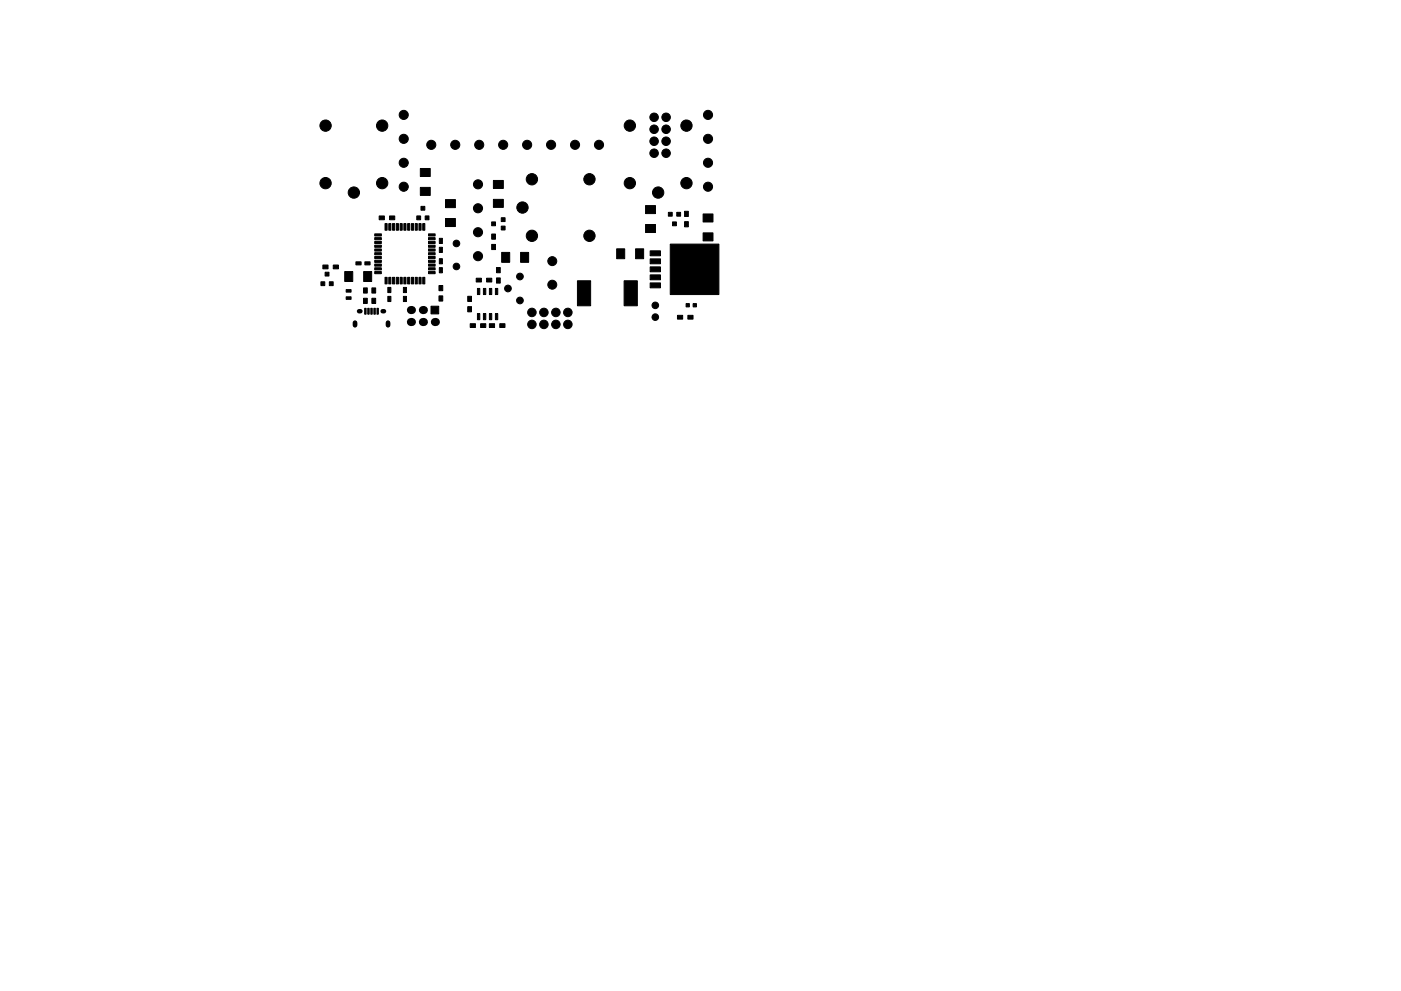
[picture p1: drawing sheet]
<svg xmlns="http://www.w3.org/2000/svg" width="297mm" height="210mm" viewBox="0 0 297 210" stroke-linecap="round" stroke-linejoin="round" font-family="sans-serif">
<g fill="#000" stroke="#000" stroke-width=".21">
<path d="M89.1 35.7h2.1v1.7h-2.1zM89.1 39.8h2.1v1.7h-2.1zM104.6 38.3h2.1v1.7h-2.1zM68 59.8h.9v.8h-.9zM68.5 56.2h1.1v.8h-1.1zM68.9 57.8h.8v.8h-.8zM69.8 59.8h.8v.8h-.8zM70.7 56.2h1.1v.8h-1.1zM73.1 57.6h1.7v2.1h-1.7zM75.5 55.5h1.1v.7h-1.1zM77.4 55.5h1.1v.7h-1.1zM77.1 57.6h1.7v2.1h-1.7z"/>
<path d="M80.4 45.8h1.1v.8h-1.1zM79.5 49.6h1.4v.5h-1.4zM79.5 50.4h1.4v.5h-1.4zM79.5 51.2h1.4v.5h-1.4zM79.5 52h1.4v.5h-1.4zM79.5 52.8h1.4v.5h-1.4zM79.5 53.6h1.4v.5h-1.4zM79.5 54.4h1.4v.5h-1.4zM79.5 55.2h1.4v.5h-1.4zM79.5 56h1.4v.5h-1.4zM79.5 56.8h1.4v.5h-1.4zM79.5 57.6h1.4v.5h-1.4z"/>
<path d="M81.6 47.4h.5v1.4h-.5zM82.6 45.8h1.1v.8h-1.1zM82.4 47.4h.5v1.4h-.5zM83.2 47.4h.5v1.4h-.5zM84 47.4h.5v1.4h-.5zM84.8 47.4h.5v1.4h-.5zM85.6 47.4h.5v1.4h-.5zM86.4 47.4h.5v1.4h-.5zM87.2 47.4h.5v1.4h-.5zM88 47.4h.5v1.4h-.5zM88.4 45.8h.8v.8h-.8zM88.8 47.4h.5v1.4h-.5z"/>
<path d="M89.3 43.8h.8v.8h-.8zM89.6 47.4h.5v1.4h-.5zM90.1 45.8h.9v.8h-.9zM90.9 57.6h1.4v.5h-1.4zM90.9 56.8h1.4v.5h-1.4zM90.9 56h1.4v.5h-1.4zM90.9 55.2h1.4v.5h-1.4zM90.9 54.4h1.4v.5h-1.4zM90.9 53.6h1.4v.5h-1.4zM90.9 52.8h1.4v.5h-1.4zM90.9 52h1.4v.5h-1.4zM90.9 51.2h1.4v.5h-1.4z"/>
<path d="M90.9 50.4h1.4v.5h-1.4zM90.9 49.6h1.4v.5h-1.4zM93.1 54.9h.7v1.1h-.7zM93.1 56.8h.7v1.1h-.7zM93.1 52.5h.7v1.1h-.7zM93.1 50.6h.7v1.1h-.7zM94.5 46.4h2.1v1.7h-2.1zM94.5 42.3h2.1v1.8h-2.1zM101 59h1.1v.8h-1.1zM104.2 47.1h.9v.8h-.9zM103.2 59h1.1v.8h-1.1zM104.6 42.3h2.1v1.7h-2.1z"/>
<path d="M104.2 51.9h.8v1.1h-.8zM104.2 49.7h.8v1.1h-.8zM105.3 56.8h.8v1.1h-.8zM106.3 46.2h.8v.8h-.8zM106.3 48h.8v.8h-.8zM106.4 53.6h1.7v2.1h-1.7zM110.4 53.6h1.7v2.1h-1.7zM122.4 59.6h2.8v5.3h-2.8zM130.7 52.8h1.7v2.1h-1.7zM132.3 59.6h2.8v5.3h-2.8zM134.8 52.8h1.7v2.1h-1.7zM136.9 43.6h2.1v1.7h-2.1z"/>
<path d="M136.9 47.6h2.1v1.7h-2.1zM137.8 54.9h2.2v1.1h-2.2zM137.8 58.3h2.2v1.1h-2.2zM137.8 56.6h2.2v1.1h-2.2zM137.8 53.2h2.2v1.1h-2.2zM141.7 45.1h.8v.8h-.8zM142.1 51.8h10.3v10.7h-10.3zM142.6 47.1h.8v.8h-.8zM143.5 45.1h.8v.8h-.8zM145.1 44.8h.8v1.1h-.8zM145.1 47h.8v1.1h-.8zM149.1 45.4h2.1v1.7h-2.1z"/>
<path d="M149.1 49.4h2.1v1.7h-2.1zM73.4 61.4h1v.6h-1zM73.4 63h1v.5h-1zM77.3 65.4h.3v1.3h-.3zM77.1 63.3h.8v1.1h-.8zM77.1 61.1h.8v1.1h-.8zM78 65.4h.3v1.3h-.3zM78.6 65.4h.3v1.3h-.3zM79.3 65.4h.3v1.3h-.3zM78.8 63.3h.8v1.1h-.8zM78.8 61.1h.8v1.1h-.8zM79.9 65.4h.3v1.3h-.3z"/>
<path d="M81.6 58.8h.5v1.4h-.5zM82.2 62.9h.7v1.1h-.7zM82.2 61h.7v1.1h-.7zM82.4 58.8h.5v1.4h-.5zM83.2 58.8h.5v1.4h-.5zM84 58.8h.5v1.4h-.5zM84.8 58.8h.5v1.4h-.5zM85.5 61h.7v1.1h-.7zM85.5 62.9h.7v1.1h-.7zM85.6 58.8h.5v1.4h-.5zM86.4 58.8h.5v1.4h-.5zM87.2 58.8h.5v1.4h-.5z"/>
<path d="M88 58.8h.5v1.4h-.5zM88.8 58.8h.5v1.4h-.5zM89.6 58.8h.5v1.4h-.5zM91.4 65h1.6v1.6h-1.6zM93.1 60.6h.8v1.1h-.8zM93.1 62.8h.8v1.1h-.8zM99.7 68.7h1.1v.8h-1.1zM99.2 65.1h.8v1.1h-.8zM99.2 62.9h.8v1.1h-.8zM101.2 61.2h.5v1.3h-.5zM101.2 66.5h.5v1.3h-.5zM101.9 68.7h1.1v.8h-1.1z"/>
<path d="M102.5 61.2h.5v1.3h-.5zM102.5 66.5h.5v1.3h-.5zM103.8 68.7h1.1v.8h-1.1zM103.8 61.2h.5v1.3h-.5zM103.8 66.5h.5v1.3h-.5zM105 61.2h.5v1.3h-.5zM105 66.5h.5v1.3h-.5zM106 68.7h1.1v.8h-1.1zM105.3 59h.8v1.1h-.8zM137.8 60h2.2v1.1h-2.2zM143.6 66.9h1.1v.8h-1.1zM145.5 64.4h.7v.7h-.7z"/>
<path d="M145.8 66.9h1.1v.8h-1.1zM147 64.4h.7v.7h-.7z"/>
<circle cx="69" cy="38.9" r="1.2"/>
<circle cx="69" cy="26.7" r="1.2"/>
<circle cx="81" cy="38.9" r="1.2"/>
<circle cx="81" cy="26.7" r="1.2"/>
<circle cx="85.6" cy="34.5" r=".97"/>
<circle cx="85.6" cy="39.6" r=".97"/>
<circle cx="85.6" cy="24.4" r=".97"/>
<circle cx="85.6" cy="29.5" r=".97"/>
<circle cx="91.4" cy="30.7" r=".97"/>
<circle cx="96.5" cy="30.7" r=".97"/>
<circle cx="101.3" cy="39.1" r=".97"/>
<circle cx="101.6" cy="30.7" r=".97"/>
<circle cx="106.7" cy="30.7" r=".97"/>
<circle cx="111.8" cy="30.7" r=".97"/>
<circle cx="112.8" cy="38" r="1.2"/>
<circle cx="116.8" cy="30.7" r=".97"/>
<circle cx="121.9" cy="30.7" r=".97"/>
<circle cx="125" cy="38" r="1.2"/>
<circle cx="127" cy="30.7" r=".97"/>
<circle cx="133.5" cy="38.9" r="1.2"/>
<circle cx="133.5" cy="26.7" r="1.2"/>
<circle cx="138.7" cy="24.9" r=".9"/>
<circle cx="138.7" cy="30" r=".9"/>
<circle cx="138.7" cy="32.5" r=".9"/>
<circle cx="138.7" cy="27.4" r=".9"/>
<circle cx="141.2" cy="32.5" r=".9"/>
<circle cx="141.2" cy="24.9" r=".9"/>
<circle cx="141.2" cy="27.4" r=".9"/>
<circle cx="141.2" cy="30" r=".9"/>
<circle cx="145.5" cy="38.9" r="1.2"/>
<circle cx="145.5" cy="26.7" r="1.2"/>
<circle cx="150.1" cy="29.5" r=".97"/>
<circle cx="150.1" cy="34.5" r=".97"/>
<circle cx="150.1" cy="39.6" r=".97"/>
<circle cx="150.1" cy="24.4" r=".97"/>
<circle cx="75" cy="40.9" r="1.2"/>
<circle cx="96.8" cy="56.5" r=".7"/>
<circle cx="96.8" cy="51.7" r=".7"/>
<circle cx="101.3" cy="44.2" r=".97"/>
<circle cx="101.3" cy="49.3" r=".97"/>
<circle cx="101.3" cy="54.4" r=".97"/>
<circle cx="110.2" cy="58.7" r=".71"/>
<circle cx="110.8" cy="44" r="1.2"/>
<circle cx="112.8" cy="50" r="1.2"/>
<circle cx="117.1" cy="55.4" r=".95"/>
<circle cx="125" cy="50" r="1.2"/>
<circle cx="139.5" cy="40.9" r="1.2"/>
<circle cx="107.7" cy="61.2" r=".71"/>
<circle cx="110.2" cy="63.7" r=".71"/>
<circle cx="112.8" cy="66.3" r=".9"/>
<circle cx="112.8" cy="68.8" r=".9"/>
<circle cx="115.3" cy="66.3" r=".9"/>
<circle cx="115.3" cy="68.8" r=".9"/>
<circle cx="117.1" cy="60.4" r=".95"/>
<circle cx="117.9" cy="66.3" r=".9"/>
<circle cx="117.9" cy="68.8" r=".9"/>
<circle cx="120.4" cy="66.3" r=".9"/>
<circle cx="120.4" cy="68.8" r=".9"/>
<circle cx="138.9" cy="64.8" r=".7"/>
<circle cx="138.9" cy="67.3" r=".7"/>
</g>
<path d="M76.1 66h.3M81.1 66h.3" fill="none" stroke="#000" stroke-width=".95"/>
<path d="M75.3 68.5v.5M82.3 68.5v.5" fill="none" stroke="#000" stroke-width="1"/>
<g fill="#000">
<circle cx="87.1" cy="65.8" r=".86"/>
<circle cx="87.1" cy="68.3" r=".86"/>
<circle cx="89.7" cy="68.3" r=".86"/>
<circle cx="89.7" cy="65.8" r=".86"/>
<circle cx="92.2" cy="68.3" r=".86"/>
</g>
</svg>
